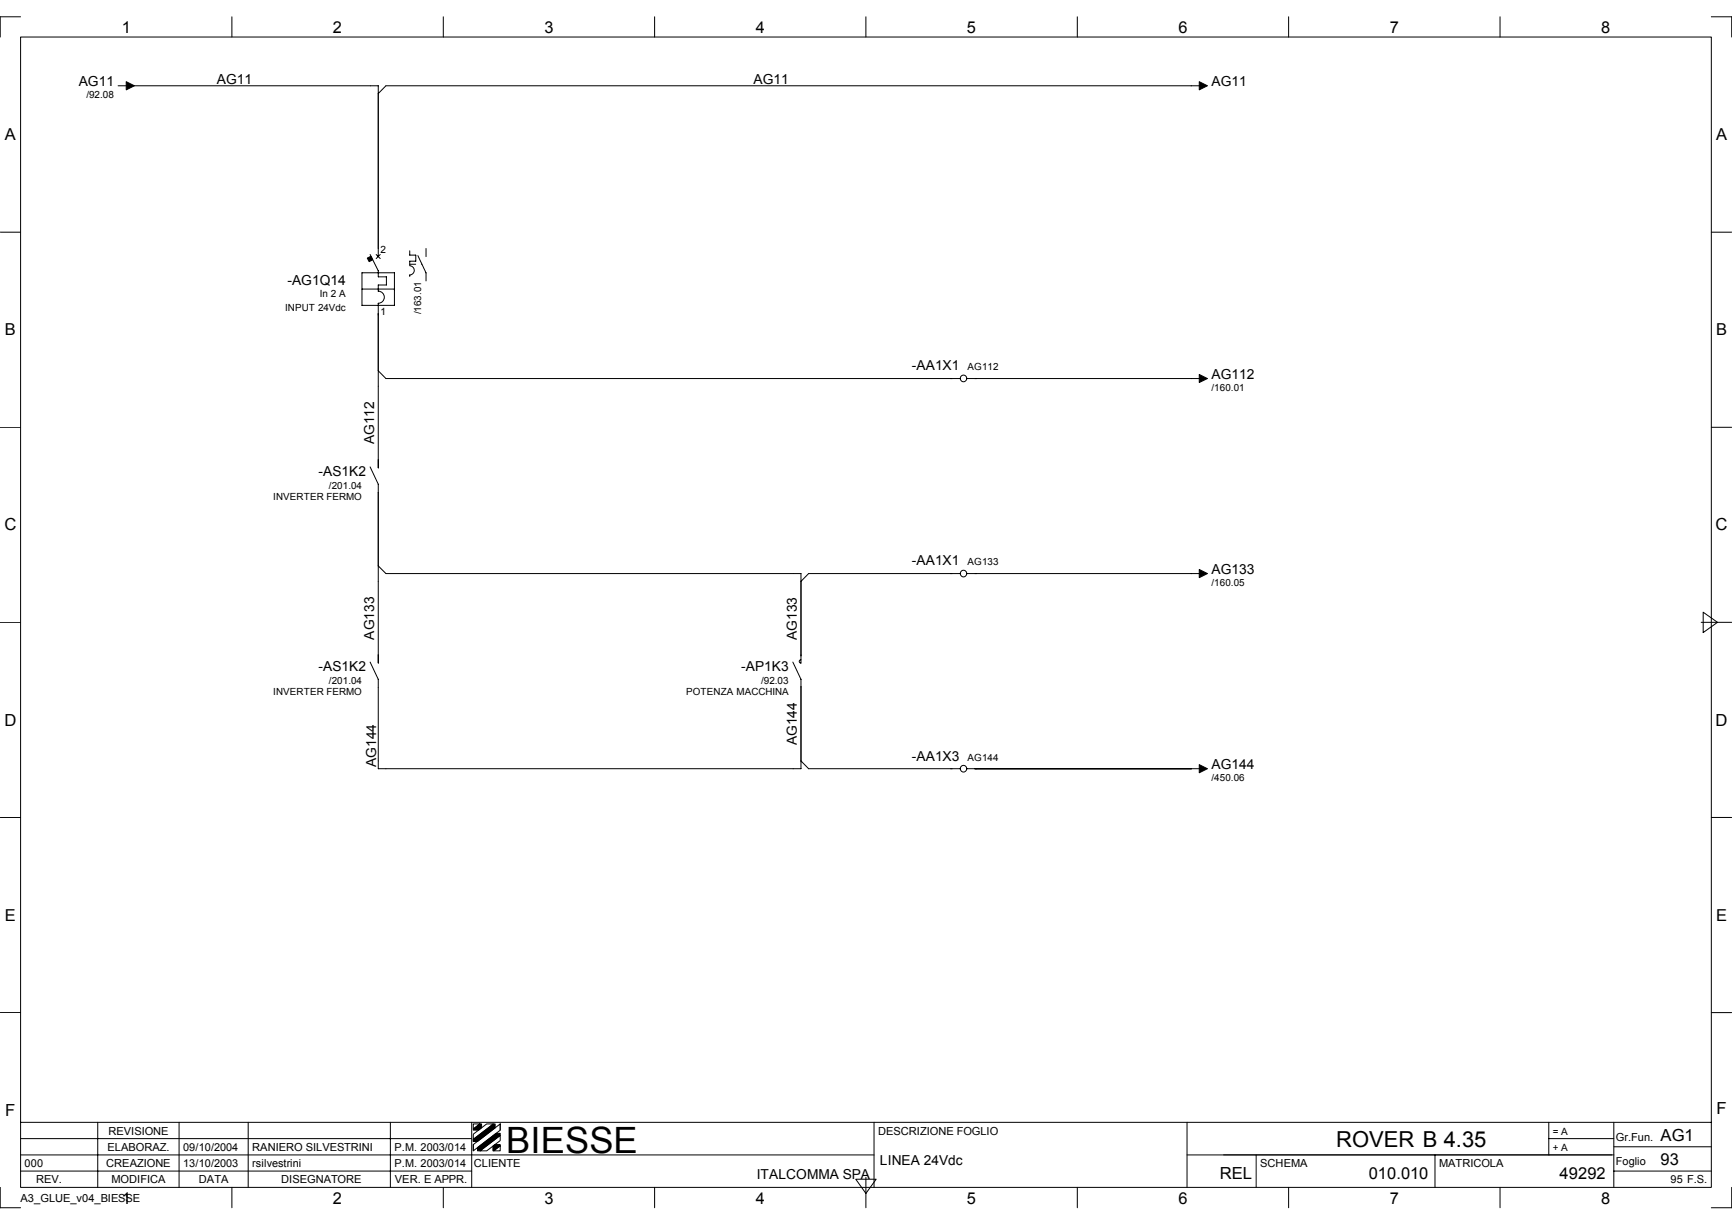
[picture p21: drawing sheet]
<svg xmlns="http://www.w3.org/2000/svg" width="297mm" height="210mm" viewBox="0 0 297 210" stroke-linecap="round" stroke-linejoin="round" font-family="sans-serif">
<defs><g id="words">
<text font-size="6.2" x="86.8" y="197.7">BIESSE</text>
<text font-size="3.8" x="229.2" y="196.7">ROVER B 4.35</text>
<g font-size="2.9">
<text x=".8" y="91">C</text>
<text x="294.2" y="91">C</text>
<text x=".8" y="124.4">D</text>
<text x="294.2" y="124.4">D</text>
<text x=".9" y="191.3">F</text>
<text x="294.4" y="191">F</text>
<text x="284.8" y="195.6">AG1</text>
<text x="209.2" y="202.2">REL</text>
</g>
<g font-size="2.8">
<text x="20.9" y="5.7">1</text>
<text x="57.1" y="5.7">2</text>
<text x="93.4" y="5.7">3</text>
<text x="129.6" y="5.7">4</text>
<text x="165.8" y="5.7">5</text>
<text x="202.1" y="5.7">6</text>
<text x="238.3" y="5.7">7</text>
<text x="274.6" y="5.7">8</text>
<text x=".8" y="24.1">A</text>
<text x="294.3" y="24.1">A</text>
<text x=".8" y="57.5">B</text>
<text x="294.3" y="57.5">B</text>
<text x=".8" y="157.9">E</text>
<text x="294.3" y="157.9">E</text>
<text x="234.7" y="202.2">010.010</text>
<text x="267.5" y="202.2">49292</text>
<text x="284.8" y="199.8">93</text>
<text x="20.9" y="206.5">1</text>
<text x="57.1" y="206.5">2</text>
<text x="93.4" y="206.5">3</text>
<text x="129.6" y="206.5">4</text>
<text x="165.8" y="206.5">5</text>
<text x="202.1" y="206.5">6</text>
<text x="238.3" y="206.5">7</text>
<text x="274.6" y="206.5">8</text>
</g>
<g font-size="2.4">
<text x="13.5" y="14.7">AG11</text>
<text x="37.2" y="14.4">AG11</text>
<text x="129.2" y="14.4">AG11</text>
<text x="207.8" y="14.7">AG11</text>
<text x="49.3" y="48.9">-AG1Q14</text>
<text x="156.4" y="63.5">-AA1X1</text>
<text x="207.8" y="64.9">AG112</text>
<text x="64.2" y="76.2" transform="rotate(-90 64.2 76.2)">AG112</text>
<text x="54.6" y="81.6">-AS1K2</text>
<text x="156.4" y="97">-AA1X1</text>
<text x="207.8" y="98.4">AG133</text>
<text x="64.2" y="109.7" transform="rotate(-90 64.2 109.7)">AG133</text>
<text x="136.7" y="109.8" transform="rotate(-90 136.7 109.8)">AG133</text>
<text x="54.6" y="115.1">-AS1K2</text>
<text x="127.1" y="115.1">-AP1K3</text>
<text x="64.5" y="131.6" transform="rotate(-90 64.5 131.6)">AG144</text>
<text x="136.7" y="127.8" transform="rotate(-90 136.7 127.8)">AG144</text>
<text x="156.4" y="130.4">-AA1X3</text>
<text x="207.8" y="131.8">AG144</text>
<text x="129.8" y="202.2">ITALCOMMA SPA</text>
<text x="150.9" y="199.7">LINEA 24Vdc</text>
</g>
<g font-size="1.9">
<text x="18.4" y="197.4">ELABORAZ.</text>
<text x="18.6" y="194.6">REVISIONE</text>
<text x="31.4" y="197.4">09/10/2004</text>
<text x="43.3" y="197.4">RANIERO SILVESTRINI</text>
<text x="67.6" y="197.4">P.M. 2003/014</text>
<text x="150.6" y="194.6">DESCRIZIONE FOGLIO</text>
<text x="277.1" y="195.6">Gr.Fun.</text>
<text x="4.2" y="200.1">000</text>
<text x="6.2" y="202.9">REV.</text>
<text x="18.2" y="200.1">CREAZIONE</text>
<text x="19.1" y="202.9">MODIFICA</text>
<text x="31.4" y="200.1">13/10/2003</text>
<text x="34.1" y="202.9">DATA</text>
<text x="43.3" y="200.1">rsilvestrini</text>
<text x="48.2" y="202.9">DISEGNATORE</text>
<text x="67.6" y="200.1">P.M. 2003/014</text>
<text x="67.7" y="202.9">VER. E APPR.</text>
<text x="81.3" y="200.1">CLIENTE</text>
<text x="216.1" y="200.1">SCHEMA</text>
<text x="246.8" y="200.1">MATRICOLA</text>
<text x="277.1" y="199.8">Foglio</text>
<text x="286.5" y="202.9">95 F.S.</text>
<text x="3.5" y="206.1">A3_GLUE_v04_BIESSE</text>
</g>
<g font-size="1.7">
<text x="14.8" y="16.8">/92.08</text>
<text x="65.3" y="43.3">2</text>
<text x="48.9" y="53.3">INPUT 24Vdc</text>
<text x="54.8" y="51">In 2 A</text>
<text x="72.2" y="53.9" transform="rotate(-90 72.2 53.9)">/163.01</text>
<text x="65.3" y="54.1">1</text>
<text x="165.9" y="63.5">AG112</text>
<text x="207.8" y="67">/160.01</text>
<text x="56.4" y="83.8">/201.04</text>
<text x="46.9" y="85.7">INVERTER FERMO</text>
<text x="165.9" y="97">AG133</text>
<text x="207.8" y="100.5">/160.05</text>
<text x="46.9" y="119.1">INVERTER FERMO</text>
<text x="56.4" y="117.2">/201.04</text>
<text x="117.7" y="119.1">POTENZA MACCHINA</text>
<text x="130.5" y="117.2">/92.03</text>
<text x="165.9" y="130.4">AG144</text>
<text x="207.8" y="133.9">/450.06</text>
<text x="266.3" y="194.6">= A</text>
<text x="266.3" y="197.4">+ A</text>
</g>
</g></defs>
<g fill="none" stroke="#000" stroke-width=".17">
<path d="M3.5 6.3h290v197.3h-290zM3.5 2.9h-3.5v3.4M20.3 14.7h2M23 14.7h41.9v29.3M39.8 2.9v3.4M76 2.9v3.4M112.3 2.9v3.4M148.5 2.9v3.4M184.8 2.9v3.4M206.4 14.7h-140.2l-1.3 1.3M221 2.9v3.4M257.3 2.9v3.4"/>
<path d="M293.5 2.9h3.5v3.4M0 39.8h3.5M293.5 39.8h3.5M62.1 46.8h5.5v5.6h-5.5zM62.1 49.6h5.5M63.5 43.6l1.4 2.8v1.1h1.4v1.4h-1.4v1M64.5 43.6l.7 .7M64.9 49.9a1.04 1.04 0 0 1 1 1.1 1.04 1.04 0 0 1-1 1v28.2M65.2 43.6l-.7 .7M67.6 49.6h.1M70.3 43v.8h1v1h-1v.8a.79 .79 0 0 1 .8 .8 .79 .79 0 0 1-.8 .8v.2M71.7 43.8l1.4 3"/>
<path d="M73.1 42.6v1.4M73.1 46.8v1.4M0 73.3h3.5M64.9 63.6l1.3 1.3h98.5M165.8 64.9h40.6M293.5 73.3h3.5M63.5 80.1l1.4 2.9v30.7M64.9 97l1.3 1.4h71.2v15.3M164.7 98.4h-26l-1.3 1.3M165.8 98.4h40.6M0 106.7h3.5M63.5 113.5l1.4 3v15.3h72.5v-15.3l-1.4-3"/>
<path d="M137.3 113.1a.3 .3 0 0 0-.2 .3 .3 .3 0 0 0 .2 .3M291.8 106.7h5.2M292.1 105l2.5 1.7-2.5 1.8zM137.4 130.5l1.3 1.3h26M165.8 131.8h40.6M0 140.2h3.5M293.5 140.2h3.5M0 173.7h3.5M293.5 173.7h3.5M3.5 192.5h290M3.5 198.1h146.4M3.5 195.3h77.4"/>
<path d="M16.8 192.5v11.1M30.7 192.5v11.1M42.6 192.5v11.1M66.9 192.5v11.1M80.9 192.5v11.1M81.2 196.3l4.6-3.6v1.1l-4.6 3.6zM81.2 194.5l2.3-1.8h1.1l-3.4 2.7zM81.2 192.7h1.1l-1.1 .9zM81.2 195.4v.3M81.2 196.3v1M82.3 197.4l3.5-2.7v.9l-2.3 1.8zM84.7 197.4l1.1-.9v.9z"/>
<path d="M85.8 192.7v1.1M149.9 192.5v11.1M203.6 198.1h73.2M203.6 192.5v11.1M215.4 198.1v5.5M246.1 198.1v5.5M265.6 195.3h11.2M265.6 192.5v5.6M276.8 192.5v11.1M276.8 196.7h16.7M0 203.6v3.5h3.5M3.5 200.8h77.4"/>
<path d="M39.8 203.6v3.5M76 203.6v3.5M112.3 203.6v3.5M146.8 202.2h3.5l-1.8 2.5zM148.5 201.9v5.2M184.8 203.6v3.5M221 203.6v3.5M257.3 203.6v3.5M276.8 200.8h16.7M297 203.6v3.5h-3.5"/>
<circle cx="165.2" cy="64.9" r=".56"/>
<circle cx="165.2" cy="98.4" r=".56"/>
<circle cx="165.2" cy="131.8" r=".56"/>
</g>
<g fill="#000" stroke="#000" stroke-width=".17">
<path d="M21.7 14l1.3 .7-1.3 .7z" fill-rule="evenodd"/>
<path d="M205.7 14l1.4 .7-1.4 .7z" fill-rule="evenodd"/>
<path d="M63 44.3l.6-.4 .3 .7-.6 .3z" fill-rule="evenodd"/>
<path d="M205.7 64.2l1.4 .7-1.4 .7z" fill-rule="evenodd"/>
<path d="M205.7 97.7l1.4 .7-1.4 .7z" fill-rule="evenodd"/>
<path d="M205.7 131.1l1.4 .7-1.4 .7z" fill-rule="evenodd"/>
<path d="M81.2 193.6l1.1-.9h.3v.7l-.5 .4h-.9z" fill-rule="evenodd"/>
<path d="M81.9 196.8l3.2-2.4h.7v.3l-3.5 2.7h-.4z" fill-rule="evenodd"/>
<path d="M81.2 195.4l3.4-2.7h.3v.7l-3 2.3h-.7z" fill-rule="evenodd"/>
<path d="M84.5 196.6l.4-.3h.9v.2l-1.1 .9h-.2z" fill-rule="evenodd"/>
</g>
<path d="M70.3 45.3h2.1" fill="none" stroke="#000" stroke-width=".17" stroke-dasharray="1 1 1 1 1 1 1 1"/>
<use href="#words"/>
</svg>
